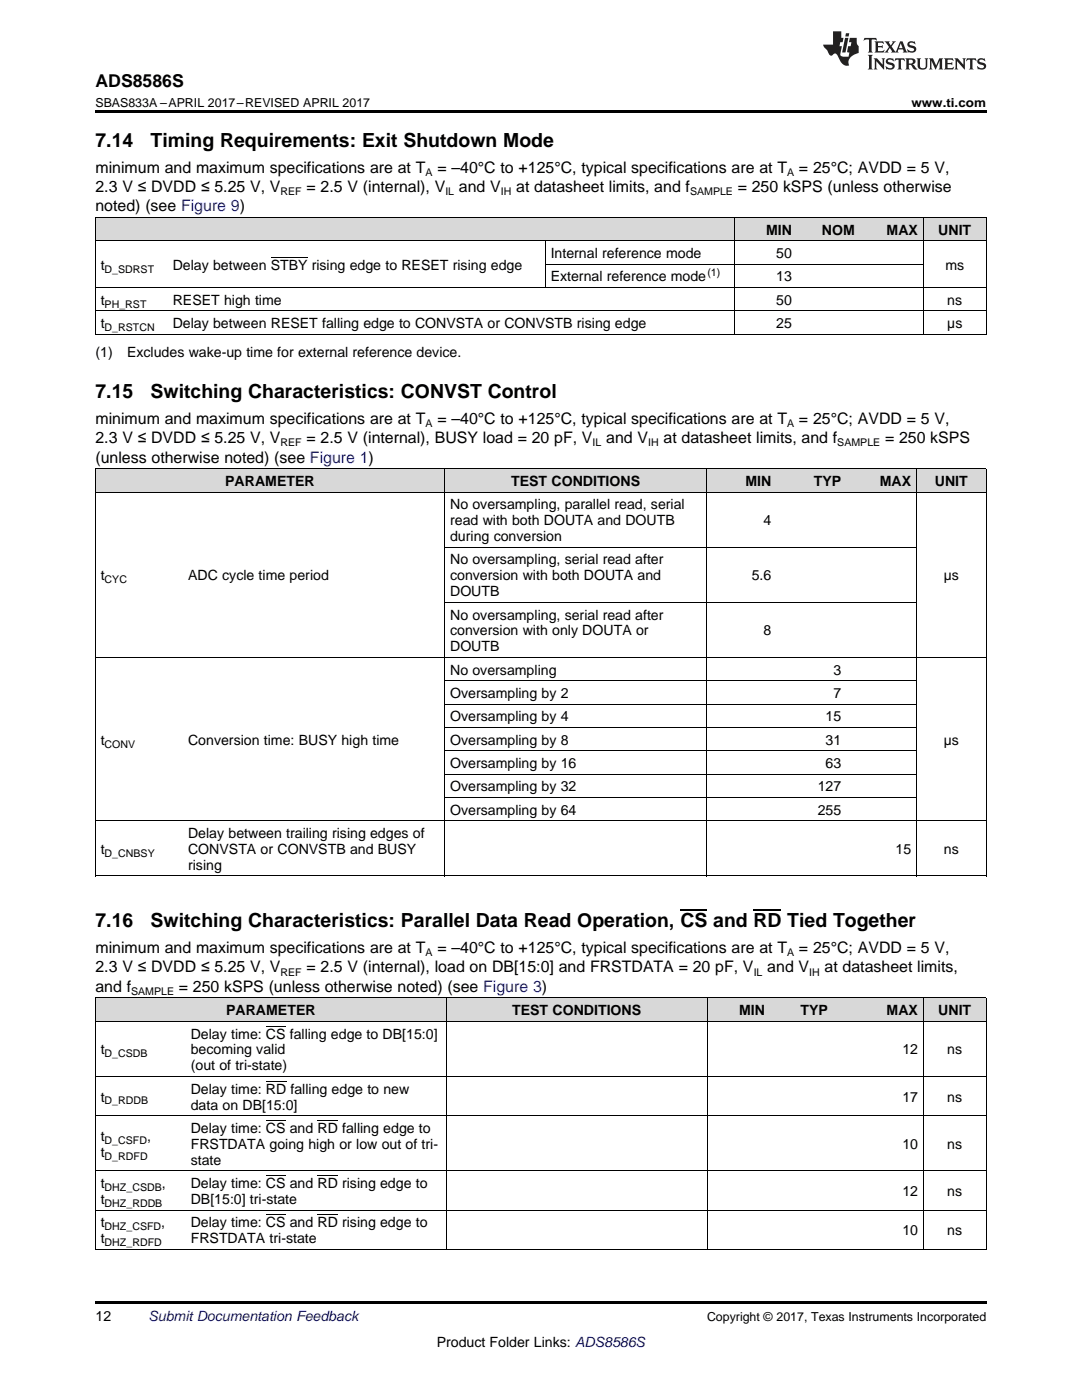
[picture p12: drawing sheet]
<svg xmlns="http://www.w3.org/2000/svg" width="216mm" height="279mm" viewBox="0 0 216 279" stroke-linecap="round" stroke-linejoin="round" font-family="sans-serif">
<defs><g id="words">
<g font-size="3.9">
<text x="19" y="29.3">7.14</text>
<text x="30.1" y="29.3">Timing Requirements: Exit Shutdown Mode</text>
<text x="19" y="79.4">7.15</text>
<text x="30.1" y="79.4">Switching Characteristics: CONVST Control</text>
<text x="19" y="185">7.16</text>
<text x="30.1" y="185">Switching Characteristics: Parallel Data Read Operation, CS and RD Tied Together</text>
</g>
<text font-size="3.5" x="19" y="17.3">ADS8586S</text>
<g font-size="3.2">
<text x="19" y="34.4">minimum and maximum specifications are at T</text>
<text x="87.3" y="34.4">= –40°C to +125°C, typical specifications are at T</text>
<text x="159.4" y="34.4">= 25°C; AVDD = 5 V,</text>
<text x="19" y="38.3">2.3 V ≤ DVDD ≤ 5.25 V, V</text>
<text x="61.2" y="38.3">= 2.5 V (internal), V</text>
<text x="91.6" y="38.3">and V</text>
<text x="103" y="38.3">at datasheet limits, and f</text>
<text x="147.2" y="38.3">= 250 kSPS (unless otherwise</text>
<text x="19" y="42.2">noted) (see Figure 9)</text>
<text x="19" y="84.6">minimum and maximum specifications are at T</text>
<text x="19" y="88.4">2.3 V ≤ DVDD ≤ 5.25 V, V</text>
<text x="61.2" y="88.4">= 2.5 V (internal), BUSY load = 20 pF, V</text>
<text x="87.3" y="84.6">= –40°C to +125°C, typical specifications are at T</text>
<text x="121" y="88.4">and V</text>
<text x="132.4" y="88.4">at datasheet limits, and f</text>
<text x="159.4" y="84.6">= 25°C; AVDD = 5 V,</text>
<text x="176.6" y="88.4">= 250 kSPS</text>
<text x="19" y="92.3">(unless otherwise noted) (see Figure 1)</text>
<text x="19" y="190.2">minimum and maximum specifications are at T</text>
<text x="87.3" y="190.2">= –40°C to +125°C, typical specifications are at T</text>
<text x="159.4" y="190.2">= 25°C; AVDD = 5 V,</text>
<text x="19" y="194.1">2.3 V ≤ DVDD ≤ 5.25 V, V</text>
<text x="19" y="197.9">and f</text>
<text x="35.7" y="197.9">= 250 kSPS (unless otherwise noted) (see Figure 3)</text>
<text x="61.2" y="194.1">= 2.5 V (internal), load on DB[15:0] and FRSTDATA = 20 pF, V</text>
<text x="153.1" y="194.1">and V</text>
<text x="164.5" y="194.1">at datasheet limits,</text>
</g>
<g font-size="2.8">
<text x="152.9" y="46.8">MIN</text>
<text x="164" y="46.8">NOM</text>
<text x="176.9" y="46.8">MAX</text>
<text x="187.2" y="46.8">UNIT</text>
<text x="20.1" y="53.8">t</text>
<text x="34.5" y="53.8">Delay between STBY rising edge to RESET rising edge</text>
<text x="109.9" y="51.5">Internal reference mode</text>
<text x="154.9" y="51.5">50</text>
<text x="188.6" y="53.8">ms</text>
<text x="109.9" y="56.2">External reference mode</text>
<text x="154.9" y="56.2">13</text>
<text x="20.1" y="60.8">t</text>
<text x="20.1" y="65.5">t</text>
<text x="34.5" y="60.8">RESET high time</text>
<text x="34.5" y="65.5">Delay between RESET falling edge to CONVSTA or CONVSTB rising edge</text>
<text x="154.9" y="60.8">50</text>
<text x="154.9" y="65.5">25</text>
<text x="189" y="60.8">ns</text>
<text x="189" y="65.5">µs</text>
<text x="19" y="71.3">(1)</text>
<text x="25.4" y="71.3">Excludes wake-up time for external reference device.</text>
<text x="44.9" y="97">PARAMETER</text>
<text x="89.8" y="101.6">No oversampling, parallel read, serial</text>
<text x="102" y="97">TEST CONDITIONS</text>
<text x="148.7" y="97">MIN</text>
<text x="162.4" y="97">TYP</text>
<text x="175.5" y="97">MAX</text>
<text x="186.5" y="97">UNIT</text>
<text x="89.8" y="104.8">read with both DOUTA and DOUTB</text>
<text x="89.8" y="108">during conversion</text>
<text x="152.3" y="104.8">4</text>
<text x="89.8" y="112.6">No oversampling, serial read after</text>
<text x="20.1" y="115.8">t</text>
<text x="37.5" y="115.8">ADC cycle time period</text>
<text x="89.8" y="115.8">conversion with both DOUTA and</text>
<text x="89.8" y="119">DOUTB</text>
<text x="150" y="115.8">5.6</text>
<text x="188.3" y="115.8">µs</text>
<text x="89.8" y="123.6">No oversampling, serial read after</text>
<text x="89.8" y="126.8">conversion with only DOUTA or</text>
<text x="89.8" y="130">DOUTB</text>
<text x="152.3" y="126.8">8</text>
<text x="89.8" y="134.7">No oversampling</text>
<text x="166.3" y="134.7">3</text>
<text x="89.8" y="139.3">Oversampling by 2</text>
<text x="89.8" y="144">Oversampling by 4</text>
<text x="164.7" y="144">15</text>
<text x="166.3" y="139.3">7</text>
<text x="20.1" y="148.6">t</text>
<text x="37.5" y="148.6">Conversion time: BUSY high time</text>
<text x="89.8" y="148.6">Oversampling by 8</text>
<text x="164.7" y="148.6">31</text>
<text x="188.3" y="148.6">µs</text>
<text x="89.8" y="153.3">Oversampling by 16</text>
<text x="164.7" y="153.3">63</text>
<text x="89.8" y="157.9">Oversampling by 32</text>
<text x="163.2" y="157.9">127</text>
<text x="37.5" y="167.3">Delay between trailing rising edges of</text>
<text x="89.8" y="162.6">Oversampling by 64</text>
<text x="163.2" y="162.6">255</text>
<text x="20.1" y="170.4">t</text>
<text x="37.5" y="170.4">CONVSTA or CONVSTB and BUSY</text>
<text x="37.5" y="173.6">rising</text>
<text x="178.7" y="170.4">15</text>
<text x="188.3" y="170.4">ns</text>
<text x="45.1" y="202.6">PARAMETER</text>
<text x="102.2" y="202.6">TEST CONDITIONS</text>
<text x="147.5" y="202.6">MIN</text>
<text x="159.7" y="202.6">TYP</text>
<text x="176.9" y="202.6">MAX</text>
<text x="187.2" y="202.6">UNIT</text>
<text x="38.1" y="207.3">Delay time: CS falling edge to DB[15:0]</text>
<text x="20.1" y="210.4">t</text>
<text x="38.1" y="210.4">becoming valid</text>
<text x="38.1" y="213.6">(out of tri-state)</text>
<text x="180.1" y="210.4">12</text>
<text x="189" y="210.4">ns</text>
<text x="20.1" y="219.9">t</text>
<text x="38.1" y="218.3">Delay time: RD falling edge to new</text>
<text x="38.1" y="221.4">data on DB[15:0]</text>
<text x="180.1" y="219.9">17</text>
<text x="189" y="219.9">ns</text>
<text x="20.1" y="227.7">t</text>
<text x="29.3" y="227.7">,</text>
<text x="38.1" y="226.1">Delay time: CS and RD falling edge to</text>
<text x="20.1" y="230.9">t</text>
<text x="38.1" y="229.3">FRSTDATA going high or low out of tri-</text>
<text x="38.1" y="232.4">state</text>
<text x="180.1" y="229.3">10</text>
<text x="189" y="229.3">ns</text>
<text x="20.1" y="237.1">t</text>
<text x="32.3" y="237.1">,</text>
<text x="38.1" y="237.1">Delay time: CS and RD rising edge to</text>
<text x="180.1" y="238.7">12</text>
<text x="189" y="238.7">ns</text>
<text x="20.1" y="240.3">t</text>
<text x="20.1" y="244.9">t</text>
<text x="32.2" y="244.9">,</text>
<text x="38.1" y="240.3">DB[15:0] tri-state</text>
<text x="38.1" y="244.9">Delay time: CS and RD rising edge to</text>
<text x="20.1" y="248.1">t</text>
<text x="38.1" y="248.1">FRSTDATA tri-state</text>
<text x="180.1" y="246.5">10</text>
<text x="189" y="246.5">ns</text>
<text x="19" y="263.6">12</text>
<text x="87.1" y="268.9">Product Folder Links: ADS8586S</text>
</g>
<text font-size="2.8" fill="#0000c8" x="29.6" y="263.6">Submit Documentation Feedback</text>
<g font-size="2.5">
<text x="19" y="21.4">SBAS833A –APRIL 2017–REVISED APRIL 2017</text>
<text x="181.9" y="21.4">www.ti.com</text>
<text x="141.1" y="263.6">Copyright © 2017, Texas Instruments Incorporated</text>
</g>
<g font-size="2.1">
<text x="84.9" y="35.1">A</text>
<text x="157.1" y="35.1">A</text>
<text x="56" y="38.9">REF</text>
<text x="88.9" y="38.9">IL</text>
<text x="99.9" y="38.9">IH</text>
<text x="137.7" y="38.9">SAMPLE</text>
<text x="20.9" y="54.4">D_SDRST</text>
<text x="141.2" y="55">(1)</text>
<text x="20.9" y="61.4">PH_RST</text>
<text x="20.9" y="66">D_RSTCN</text>
<text x="56" y="89.1">REF</text>
<text x="84.9" y="85.2">A</text>
<text x="118.3" y="89.1">IL</text>
<text x="129.3" y="89.1">IH</text>
<text x="157.1" y="85.2">A</text>
<text x="167.1" y="89.1">SAMPLE</text>
<text x="20.9" y="116.4">CYC</text>
<text x="20.9" y="149.2">CONV</text>
<text x="20.9" y="171">D_CNBSY</text>
<text x="84.9" y="190.8">A</text>
<text x="157.1" y="190.8">A</text>
<text x="56" y="194.7">REF</text>
<text x="150.4" y="194.7">IL</text>
<text x="161.5" y="194.7">IH</text>
<text x="26.2" y="198.6">SAMPLE</text>
<text x="20.9" y="211">D_CSDB</text>
<text x="20.9" y="220.4">D_RDDB</text>
<text x="20.9" y="228.2">D_CSFD</text>
<text x="20.9" y="231.4">D_RDFD</text>
<text x="20.9" y="237.7">DHZ_CSDB</text>
<text x="20.9" y="240.8">DHZ_RDDB</text>
<text x="20.9" y="245.5">DHZ_CSFD</text>
<text x="20.9" y="248.7">DHZ_RDFD</text>
</g>
</g></defs>
<g fill="#d8d8d8">
<path d="M19 199.2h18v4.7h-18z"/>
<path d="M37 199.2h52.1v4.7h-52.1z"/>
<path d="M89.1 199.2h52v4.7h-52z"/>
<path d="M141.1 199.2h12.6v4.7h-12.6z"/>
<path d="M153.7 199.2h12.6v4.7h-12.6z"/>
<path d="M166.3 199.2h18v4.7h-18z"/>
<path d="M184.3 199.2h12.5v4.7h-12.5z"/>
<path d="M19 93.6h17.5v4.6h-17.5z"/>
<path d="M36.5 93.6h52.3v4.6h-52.3z"/>
<path d="M88.8 93.6h52.2v4.6h-52.2z"/>
<path d="M141 93.6h14v4.6h-14z"/>
<path d="M155 93.6h13.9v4.6h-13.9z"/>
<path d="M168.9 93.6h14v4.6h-14z"/>
<path d="M182.9 93.6h13.9v4.6h-13.9z"/>
<path d="M19 43.5h14.4v4.6h-14.4z"/>
<path d="M33.4 43.5h75.4v4.6h-75.4z"/>
<path d="M108.8 43.5h37.7v4.6h-37.7z"/>
<path d="M146.5 43.5h12.6v4.6h-12.6z"/>
<path d="M159.1 43.5h12.6v4.6h-12.6z"/>
<path d="M171.7 43.5h12.6v4.6h-12.6z"/>
<path d="M184.3 43.5h12.5v4.6h-12.5z"/>
</g>
<path d="M19 22h177.8v.5h-177.8zM19 66.7h.2zM108.7 66.7h.1zM146.4 66.7h.1zM184.1 66.7h.2zM196.7 66.7h.1zM19 174.8l.2 .1zM88.7 174.8l.1 .1zM140.9 174.8l.1 .1zM182.8 174.8l.1 .1zM196.7 174.8l.1 .1zM19 259.7h177.8v.5h-177.8z" fill="#000"/>
<g fill="none" stroke="#000" stroke-width=".2">
<path d="M19 57.4h177.8M19 48.1h177.8M19 43.4h177.8M19.1 43.4v23.3M108.8 48.1v9.3M108.8 52.7h75.5M146.5 43.4v23.3M184.2 43.4v23.3M196.8 43.4v23.3M19 66.7h177.8M19 62h177.8M19 98.2h177.8"/>
<path d="M19 93.5h177.8M19.1 93.6v81.3M88.7 93.6v81.3M141 93.6v81.3M182.8 93.6v81.3M196.8 93.6v81.3M88.8 109.2h94.1M19 131.2h177.8M88.8 135.9h94.1M88.8 120.2h94.1M88.8 159.2h94.1M88.8 154.5h94.1"/>
<path d="M88.8 149.8h94.1M88.8 145.2h94.1M88.8 140.5h94.1M19 174.8h177.8M19 163.8h177.8M19 199.2h177.8M19.1 199.2v50.2M89 199.2v50.2M141.1 199.2v50.2M184.2 199.2v50.2M196.8 199.2v50.2M19 214.8h177.8"/>
<path d="M19 203.8h177.8M19 233.7h177.8M19 222.7h177.8M19 249.3h177.8M19 241.5h177.8"/>
</g>
<g fill="#231f20">
<path d="M172.5 7.6l-.1 .5 .4-.2h.6v.1v2.1l-.2 .4h.9l-.2-.4v-2.1l.1-.1h.5l.5 .2-.2-.5zM174.5 8.3l.2 .3v1.5l-.2 .4h1.8l.2-.6a1.04 1.04 0 0 1-1.3 .2v-.7h.6l.3 .2v-.6l-.3 .2h-.6v-.6l.8-.1 .4 .3-.2-.5zM176.5 8.3l.9 1.1-.9 1.1h.8l-.2-.2 .4-.7 .5 .7-.2 .2h1.5l-.2-.2 .2-.4h.9l.1 .4-.2 .2h1l-.3-.3-.7-1.9h-.5l-.9 2-.8-1 .9-1h-.8l.1 .3-.4 .5-.3-.6 .1-.2zM179.7 8.6l.4 1h-.7zM181.3 8.4a.63 .63 0 0 0-.2 .7 .63 .63 0 0 0 .6 .4l.6 .2 .1 .2a.75 .75 0 0 1-.7 .4 .75 .75 0 0 1-.6-.5l.1 .7 .1-.1a1.11 1.11 0 0 0 1.5-.6 1.13 1.13 0 0 0-1.2-.8l-.1-.4a1.04 1.04 0 0 1 1.2 .2l-.2-.5-.2 .1-.4-.2zM173.2 10.9l.2 .4v2.2l-.2 .4h1l-.3-.4v-2.2l.3-.4zM174.3 11.6l.3 .4v1.5l-.3 .4h.8l-.2-.4v-1.3l1.5 1.7v-1.9l.2-.4h-.7l.2 .4v.9l-1.1-1.3zM177 11.8a.62 .62 0 0 0-.2 .7 .62 .62 0 0 0 .6 .4l.6 .1 .1 .3a.76 .76 0 0 1-.7 .3 .76 .76 0 0 1-.7-.4l.2 .7 .1-.1a1.11 1.11 0 0 0 1.5-.6 1.13 1.13 0 0 0-1.2-.8l-.1-.4a1.04 1.04 0 0 1 1.2 .2l-.2-.6-.2 .1-.5-.1zM178.7 11.6l-.2 .6a.61 .61 0 0 1 .8-.3v1.6l-.2 .4h.9l-.2-.4v-1.6a.63 .63 0 0 1 .7 .3l-.1-.6zM180.6 11.6l.3 .4v1.5l-.3 .4h1l-.2-.2-.1-.8 .6 .2a.76 .76 0 0 0 1.2 .7l-1-1a.58 .58 0 0 0 .6-.5 .58 .58 0 0 0-.5-.6zM181.4 11.9h.1a.45 .45 0 0 1 .5 .1 .45 .45 0 0 1 .1 .5l-.8 .2zM182.9 11.6l.2 .2a2.17 2.17 0 0 0 .3 1.9 .99 .99 0 0 0 1.6-.6v-1.1l.2-.4h-.7l.2 .2a1.92 1.92 0 0 1-.2 1.8 .6 .6 0 0 1-.9-.5v-1.1l.2-.4zM185.4 11.6l.2 .4v1.5l-.2 .4h.7l-.2-.4v-1.4l.8 1.8 .8-1.8v1.4l-.2 .4h.9l-.2-.4v-1.5l.2-.4h-.8l-.6 1.5-.6-1.5zM188.4 11.6l.2 .4v1.5l-.2 .4h1.8l.1-.6a1.04 1.04 0 0 1-1.2 .1v-.6h.5l.4 .2v-.6l-.4 .2h-.5v-.7h.8l.3 .3-.1-.6zM190.5 11.6l.2 .4v1.5l-.2 .4h.7l-.2-.4v-1.3l1.5 1.7v-1.9l.2-.4h-.7l.2 .4v.9l-1.1-1.3zM192.9 11.6l-.1 .6a.61 .61 0 0 1 .7-.3l.1 1.6-.3 .4h1l-.3-.4 .1-1.6a.63 .63 0 0 1 .7 .3l-.1-.6zM195.2 11.8a.62 .62 0 0 0-.2 .7 .62 .62 0 0 0 .6 .4l.6 .1 .1 .3a.76 .76 0 0 1-.7 .3 .76 .76 0 0 1-.6-.4l.1 .7 .1-.1a1.11 1.11 0 0 0 1.6-.6 1.13 1.13 0 0 0-1.3-.8l-.1-.4a1.04 1.04 0 0 1 1.2 .2l-.1-.6-.2 .1-.5-.1z"/>
<path d="M166.2 6.3v2.6h-1.9v.4l.8 .9a.91 .91 0 0 0 1 .8 .56 .56 0 0 1 .5-.3 .56 .56 0 0 1 .5 .3l.4 .8a1.53 1.53 0 0 0 1.9 1.2 1.54 1.54 0 0 1 1-2.1l.9-.3v-1.4a1.52 1.52 0 0 1-.4-1.6h-1.3l-.2 .8h.5l-.2 .8h-.5l-.1 1v.2l.4 .1-.2 .8a1.93 1.93 0 0 1-1.6-.3l.3-1.8h-.5l.2-.8h.4l.2-.8h-.4v-1.3zM168.6 7.6l-.6 2.9h.7l.6-2.9zM168.8 6.6l-.1 .7h.6l.2-.7z"/>
</g>
<path d="M54 51.3h7.3M53.1 215.8h4M53.1 204.8h3.9M53.1 234.6h3.9M53.1 223.6h3.9M63.4 234.6h4M63.4 223.6h4M53.1 242.4h3.9M63.4 242.4h4" fill="none" stroke="#000" stroke-width=".2"/>
<path d="M135.8 181.6h5.3M150.4 181.6h5.5" fill="none" stroke="#000" stroke-width=".25"/>
<use href="#words"/>
</svg>
